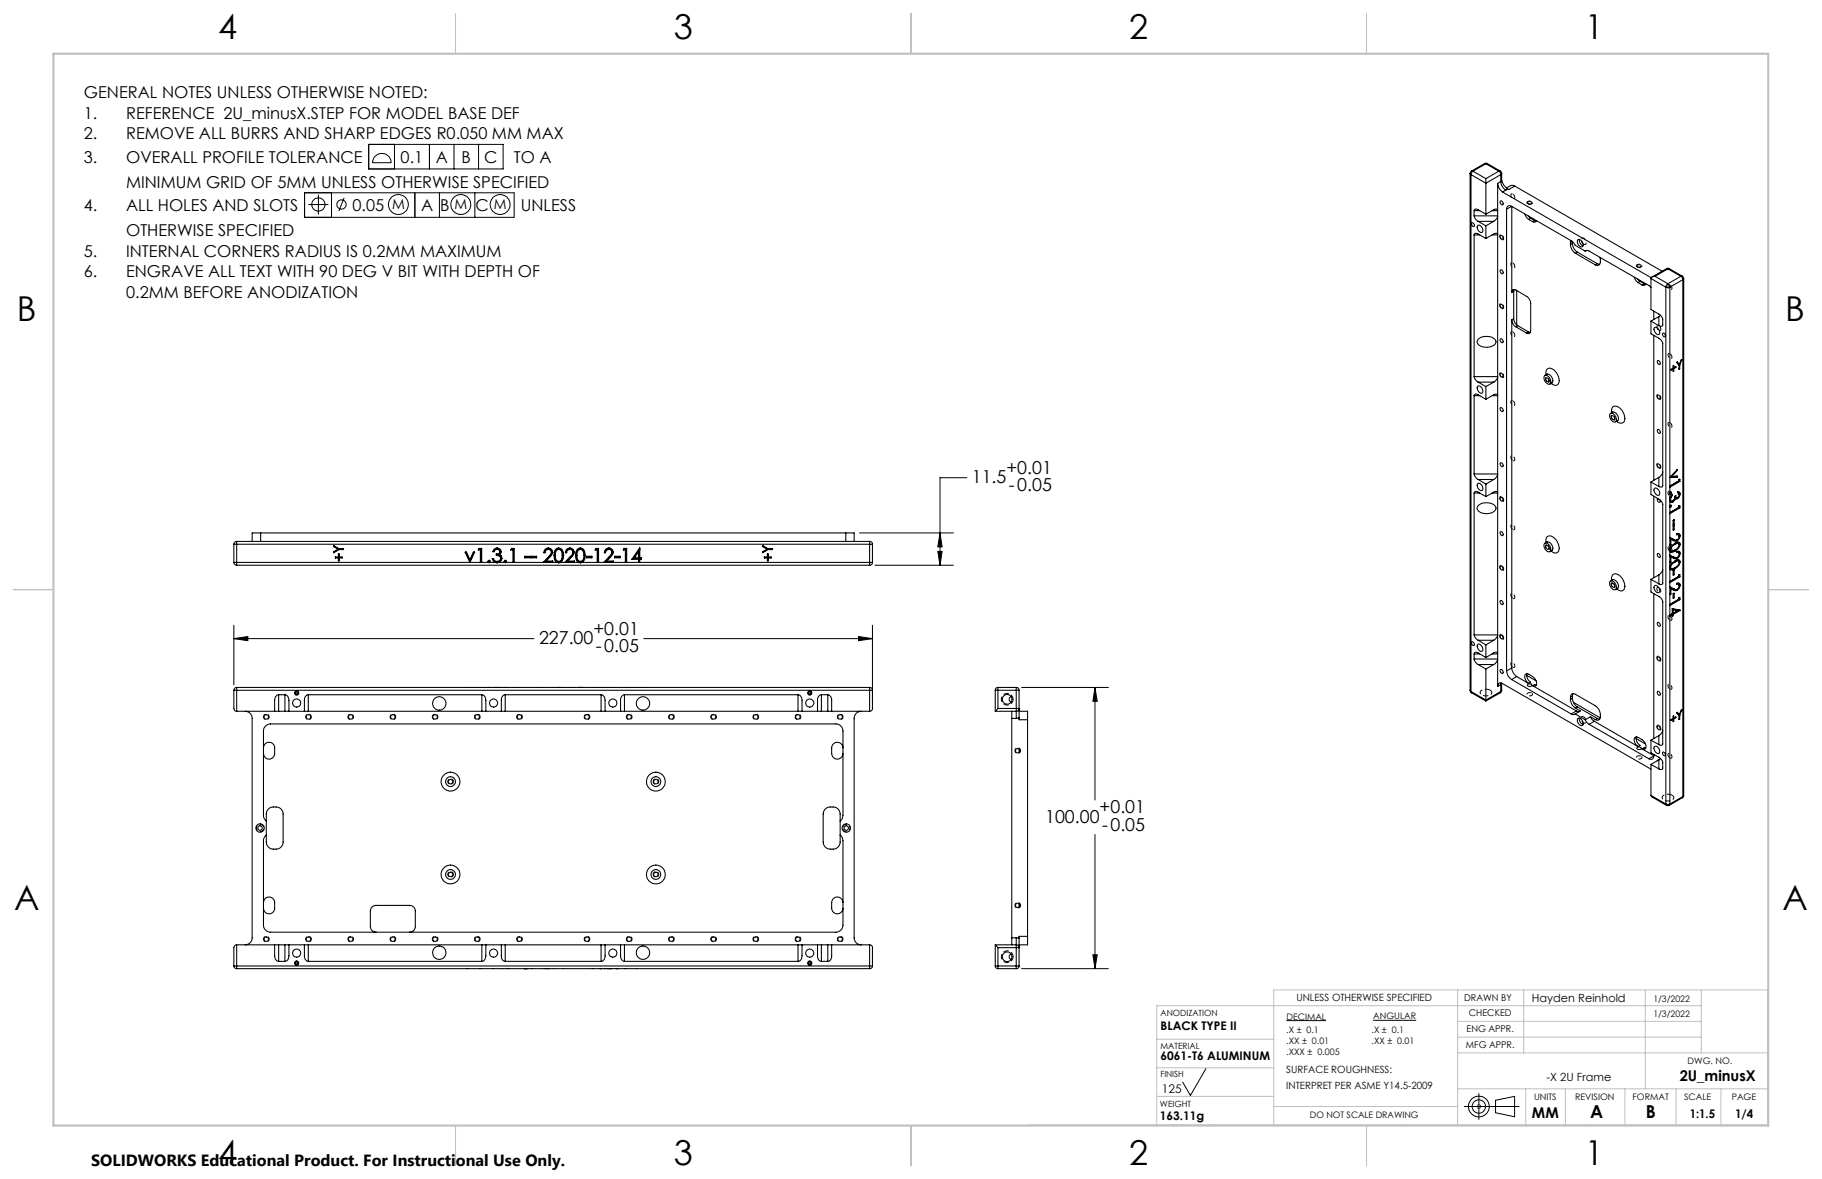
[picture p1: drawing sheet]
<svg xmlns="http://www.w3.org/2000/svg" width="432mm" height="279mm" viewBox="0 0 432 279" stroke-linecap="round" stroke-linejoin="round" font-family="sans-serif">
<defs><g id="words">
<g font-size="8.1">
<text x="51.7" y="9.3">4</text>
<text x="159.7" y="9.3">3</text>
<text x="267.6" y="9.3">2</text>
<text x="375.6" y="9.3">1</text>
<text x="4" y="76">B</text>
<text x="423.1" y="76">B</text>
<text x="3.3" y="215.7">A</text>
<text x="422.4" y="215.7">A</text>
<text x="51.7" y="276">4</text>
<text x="159.7" y="276">3</text>
<text x="267.6" y="276">2</text>
<text x="375.6" y="276">1</text>
</g>
<g font-size="4.2">
<text x="238.5" y="112.3">+0.01</text>
<text x="230.3" y="114.6">11.5</text>
<text x="239.1" y="116.4">-0.05</text>
<text x="127.7" y="152.7">227.00</text>
<text x="140.6" y="150.4">+0.01</text>
<text x="141.2" y="154.5">-0.05</text>
<text x="247.7" y="195">100.00</text>
<text x="260.6" y="192.7">+0.01</text>
<text x="261.2" y="196.8">-0.05</text>
<text x="376.9" y="265">A</text>
<text x="390.1" y="265">B</text>
</g>
<g font-size="3.9">
<text x="19.9" y="23.2">GENERAL NOTES UNLESS OTHERWISE NOTED:</text>
<text x="19.9" y="28.1">1.</text>
<text x="29.9" y="28.1">REFERENCE 2U_minusX.STEP FOR MODEL BASE DEF</text>
<text x="19.9" y="33">2.</text>
<text x="29.9" y="33">REMOVE ALL BURRS AND SHARP EDGES R0.050 MM MAX</text>
<text x="19.9" y="38.6">3.</text>
<text x="29.9" y="38.6">OVERALL PROFILE TOLERANCE</text>
<text x="95" y="38.6">0.1</text>
<text x="103.3" y="38.6">A</text>
<text x="109.4" y="38.6">B</text>
<text x="114.8" y="38.6">C</text>
<text x="121.8" y="38.6">TO A</text>
<text x="29.9" y="44.5">MINIMUM GRID OF 5MM UNLESS OTHERWISE SPECIFIED</text>
<text x="19.9" y="50.1">4.</text>
<text x="29.9" y="50.1">ALL HOLES AND SLOTS</text>
<text x="83.5" y="50.1">0.05</text>
<text x="99.8" y="50.1">A</text>
<text x="104.3" y="50.1">B</text>
<text x="112.7" y="50.1">C</text>
<text x="123.4" y="50.1">UNLESS</text>
<text x="29.9" y="55.9">OTHERWISE SPECIFIED</text>
<text x="19.9" y="60.8">5.</text>
<text x="19.9" y="65.7">6.</text>
<text x="29.9" y="60.8">INTERNAL CORNERS RADIUS IS 0.2MM MAXIMUM</text>
<text x="29.9" y="65.7">ENGRAVE ALL TEXT WITH 90 DEG V BIT WITH DEPTH OF</text>
<text x="29.9" y="70.6">0.2MM BEFORE ANODIZATION</text>
</g>
<text font-size="3.8" x="21.6" y="276.3">SOLIDWORKS Educational Product. For Instructional Use Only.</text>
<g font-size="3.5">
<text x="398.1" y="256.3">2U_minusX</text>
<text x="363.1" y="265">MM</text>
</g>
<g font-size="3.3">
<text x="92.9" y="49.6">M</text>
<text x="107.7" y="49.6">M</text>
<text x="117" y="49.6">M</text>
</g>
<g font-size="2.8">
<text x="275.1" y="244.2">BLACK TYPE II</text>
<text x="275.1" y="251.3">6061-T6 ALUMINUM</text>
<text x="275.4" y="259">125</text>
<text x="274.9" y="265.3">163.11g</text>
<text x="400.5" y="265">1:1.5</text>
<text x="411.2" y="265">1/4</text>
</g>
<g font-size="2.7">
<text x="363" y="237.4">Hayden Reinhold</text>
<text x="366.5" y="256.3">-X 2U Frame</text>
</g>
<g font-size="2.4">
<text x="307.2" y="237.2">UNLESS OTHERWISE SPECIFIED</text>
<text x="304.8" y="254.3">SURFACE ROUGHNESS:</text>
<text x="304.8" y="258.2">INTERPRET PER ASME Y14.5-2009</text>
</g>
<g font-size="2.2">
<text x="347" y="237.2">DRAWN BY</text>
<text x="347.6" y="244.7">ENG APPR.</text>
<text x="348.1" y="240.9">CHECKED</text>
<text x="347.4" y="248.4">MFG APPR.</text>
</g>
<g font-size="2.1">
<text x="391.8" y="237.4">1/3/2022</text>
<text x="304.8" y="244.7">.X ± 0.1</text>
<text x="304.9" y="241.6">DECIMAL</text>
<text x="325" y="244.7">.X ± 0.1</text>
<text x="325.4" y="241.6">ANGULAR</text>
<text x="391.8" y="241.1">1/3/2022</text>
<text x="304.8" y="247.4">.XX ± 0.01</text>
<text x="304.8" y="249.9">.XXX ± 0.005</text>
<text x="325" y="247.3">.XX ± 0.01</text>
<text x="400" y="252.1">DWG. NO.</text>
<text x="363.5" y="260.7">UNITS</text>
<text x="373.3" y="260.7">REVISION</text>
<text x="386.9" y="260.7">FORMAT</text>
<text x="399.1" y="260.7">SCALE</text>
<text x="410.4" y="260.7">PAGE</text>
<text x="310.4" y="265">DO NOT SCALE DRAWING</text>
</g>
<g font-size="2">
<text x="275.1" y="240.9">ANODIZATION</text>
<text x="275.1" y="248.5">MATERIAL</text>
<text x="275" y="255.3">FINISH</text>
<text x="274.9" y="262.3">WEIGHT</text>
</g>
</g></defs>
<g fill="none" stroke="#000" stroke-width=".24">
<path d="M87.4 34.2h31.8v5.8h-31.8zM88.8 37.1a2.21 2.21 0 0 1 2.4-.6 2.21 2.21 0 0 1 1.5 2.1h-4.4zM93.5 34.2v5.8M101.8 34.2v5.8M107.6 34.2v5.8M113.4 34.2v5.8M72.2 45.7h49.6v5.8h-49.6zM73.1 48.5h4.7M75.5 46.1v4.7M78.6 45.7v5.8M81.6 46.9l-1.3 3.1M98.3 45.7v5.8"/>
<path d="M104.1 45.7v5.8M112.5 45.7v5.8M229.1 113.2h-6.3v20.7M203.7 126.3h22.3M207.4 133.9h18.6M222.2 130.7h1.1l-.5 3.2zM222.8 126.3l.5 3.3h-1.1zM55.4 151.3l3.3-.5v1zM55.4 148.2v14.1M55.4 151.3h71.1M152.6 151.3h54.2M203.5 150.8l3.3 .5-3.3 .5z"/>
<path d="M206.8 148.2v17.4M70.3 163.9l-.3 .3M70.6 164.2l-.3 .4M191.9 163.9l-.3 .3M192.2 164.2l-.3 .4M242.1 162.9h20.6M259.5 162.9l.5 3.3h-1zM259.5 162.9v26.7M259.5 197.8v31.8M70.3 227.9l-.3 .3M70.6 228.2l-.3 .4M191.9 227.9l-.3 .3"/>
<path d="M192.2 228.2l-.3 .4M242.1 229.6h20.6M259 226.3h1l-.5 3.3zM285.8 253.3l-3.7 6.3-1.8-3.2M304.9 241.9h9.4M325.4 241.8h10.2M350.5 259.2v6.1M347 262.2h13M350.1 261.9l.7 .7M350.8 261.9l-.7 .7M354.4 260.7l4.6-.9v4.9l-4.6-1z"/>
<circle cx="75.5" cy="48.5" r="1.59"/>
<circle cx="80.9" cy="48.5" r="1.09"/>
<circle cx="94.4" cy="48.5" r="2.36"/>
<circle cx="109.2" cy="48.5" r="2.36"/>
<circle cx="118.5" cy="48.5" r="2.36"/>
<circle cx="350.5" cy="262.2" r="2.45"/>
<circle cx="350.5" cy="262.2" r="1.59"/>
</g>
<g fill="none" stroke="#c0c0c0" stroke-width=".24">
<path d="M345.4 234.6v32M361.1 234.6v14.9M389.9 234.6v23.4M403.2 238.3h-129.1v28.3M403.2 234.6v14.9M274.1 246.3h27.8M274.1 253h27.8M274.1 259.8h27.8M345.4 249.5h73.5M345.4 258h73.5M345.4 242h57.8M345.4 245.8h57.8"/>
<path d="M361.6 258v8.6M371 258v8.6M385.1 258v8.6M397.2 258v8.6M407.8 258v8.6M243.9 266.6h175M301.9 262.2h43.5M350 262.2h1M350.1 261.9l.7 .7M350.5 261.7v1M350.8 261.9l-.7 .7M418.9 265.1v-30.5h-117v32"/>
</g>
<path d="M353.1 163.6a1.6 1.6 0 0 0-2.3 .6 1.6 1.6 0 0 0 2.8-.1l-.5-.5M396.3 188.5a1.6 1.6 0 0 0-2.4 .6 1.6 1.6 0 0 0 2.8-.1l-.4-.5" fill="none" stroke="#000" stroke-width=".24" stroke-dasharray="1.3 .6" stroke-linecap="butt"/>
<g fill="none" stroke="#000" stroke-width=".24" stroke-dasharray="1.3 .6" stroke-dashoffset="-.1" stroke-linecap="butt">
<path d="M355.9 56.8a.63 .63 0 0 1-.5-.6 .63 .63 0 0 1 .3-.6 .67 .67 0 0 1 .6 .5 .67 .67 0 0 1-.2 .7h-.2M358.5 46h-.1a.55 .55 0 0 0-.4 .5 .55 .55 0 0 0 .4 .5l.2 .1a.55 .55 0 0 0 .5-.5 .55 .55 0 0 0-.5-.6h-.1M362.1 48.3h-.1a.55 .55 0 0 1 .2-.7 .55 .55 0 0 1 .7 .1l.2 .1a.55 .55 0 0 1-.3 .7 .55 .55 0 0 1-.6-.2h-.1M355.9 73.1a.63 .63 0 0 1-.5-.5 .63 .63 0 0 1 .3-.6 .67 .67 0 0 1 .6 .4 .67 .67 0 0 1-.2 .8l-.2-.1M358.5 62.3h-.1a.55 .55 0 0 0-.4 .5 .55 .55 0 0 0 .4 .6h.2a.55 .55 0 0 0 .5-.5 .55 .55 0 0 0-.5-.5l-.1-.1M358.5 78.7l-.1-.1a.55 .55 0 0 0-.4 .5 .55 .55 0 0 0 .4 .6l.2 .1a.55 .55 0 0 0 .5-.6 .55 .55 0 0 0-.5-.5h-.1M388 63.3l-.1-.1a.55 .55 0 0 1 .3-.6 .55 .55 0 0 1 .6 .1l.2 .1a.55 .55 0 0 1-.2 .6 .55 .55 0 0 1-.7-.1h-.1M393.1 78.3a.63 .63 0 0 1-.4-.6 .63 .63 0 0 1 .3-.6 .67 .67 0 0 1 .6 .5 .67 .67 0 0 1-.3 .7h-.2M395.8 67.5h-.1a.55 .55 0 0 0-.4 .5 .55 .55 0 0 0 .4 .5l.2 .1a.55 .55 0 0 0 .4-.5 .55 .55 0 0 0-.4-.6h-.1M355.9 89.4a.63 .63 0 0 1-.5-.5 .63 .63 0 0 1 .3-.6 .67 .67 0 0 1 .6 .5 .67 .67 0 0 1-.2 .7l-.2-.1M358.5 95l-.1-.1a.55 .55 0 0 0-.4 .6 .55 .55 0 0 0 .4 .5l.2 .1a.55 .55 0 0 0 .5-.5 .55 .55 0 0 0-.5-.6h-.1M366.7 90.5a.63 .63 0 0 1-.4-.5 .63 .63 0 0 1 .3-.6 .67 .67 0 0 1 .6 .5 .67 .67 0 0 1-.3 .7l-.2-.1"/>
<path d="M382.3 99.5a.63 .63 0 0 1-.5-.5 .63 .63 0 0 1 .3-.7 .67 .67 0 0 1 .6 .5 .67 .67 0 0 1-.2 .8l-.2-.1M393.1 94.6a.63 .63 0 0 1-.4-.5 .63 .63 0 0 1 .3-.7 .67 .67 0 0 1 .6 .5 .67 .67 0 0 1-.3 .8l-.2-.1M395.8 83.8h-.1a.55 .55 0 0 0-.4 .5 .55 .55 0 0 0 .4 .6h.2a.55 .55 0 0 0 .4-.5 .55 .55 0 0 0-.4-.5l-.1-.1M355.9 117.7a.63 .63 0 0 1 .5 .6 .63 .63 0 0 1-.3 .6 .67 .67 0 0 1-.6-.5 .67 .67 0 0 1 .2-.7h.2M358.5 109.1l.1 .1a.55 .55 0 0 0 .5-.6 .55 .55 0 0 0-.5-.5l-.2-.1a.55 .55 0 0 0-.4 .5 .55 .55 0 0 0 .4 .6h.1M393.1 110.9a.63 .63 0 0 1-.4-.5 .63 .63 0 0 1 .3-.6 .67 .67 0 0 1 .6 .5 .67 .67 0 0 1-.3 .7l-.2-.1M395.8 100.2l-.1-.1a.55 .55 0 0 0-.4 .5 .55 .55 0 0 0 .4 .6l.2 .1a.55 .55 0 0 0 .4-.6 .55 .55 0 0 0-.4-.5h-.1M395.8 116.5l-.1-.1a.55 .55 0 0 0-.4 .6 .55 .55 0 0 0 .4 .5l.2 .1a.55 .55 0 0 0 .4-.5 .55 .55 0 0 0-.4-.6h-.1M355.9 134.1a.63 .63 0 0 1 .5 .5 .63 .63 0 0 1-.3 .6 .67 .67 0 0 1-.6-.5 .67 .67 0 0 1 .2-.7l.2 .1M358.5 125.5h.1a.55 .55 0 0 0 .5-.5 .55 .55 0 0 0-.5-.6l-.2-.1a.55 .55 0 0 0-.4 .6 .55 .55 0 0 0 .4 .5l.1 .1M366.7 129.2a.63 .63 0 0 1 .5 .5 .63 .63 0 0 1-.3 .6 .67 .67 0 0 1-.6-.5 .67 .67 0 0 1 .3-.7l.1 .1M382.3 138.1a.63 .63 0 0 1 .5 .6 .63 .63 0 0 1-.3 .6 .67 .67 0 0 1-.6-.5 .67 .67 0 0 1 .2-.7h.2"/>
<path d="M393.1 139.2a.63 .63 0 0 1 .5 .6 .63 .63 0 0 1-.3 .6 .67 .67 0 0 1-.6-.5 .67 .67 0 0 1 .3-.7h.1M395.8 130.6l.1 .1a.55 .55 0 0 0 .4-.6 .55 .55 0 0 0-.4-.5l-.2-.1a.55 .55 0 0 0-.4 .5 .55 .55 0 0 0 .4 .6h.1M355.9 150.4a.63 .63 0 0 1 .5 .5 .63 .63 0 0 1-.3 .6 .67 .67 0 0 1-.6-.4 .67 .67 0 0 1 .2-.8l.2 .1M358.5 141.8h.1a.55 .55 0 0 0 .5-.5 .55 .55 0 0 0-.5-.5l-.2-.1a.55 .55 0 0 0-.4 .5 .55 .55 0 0 0 .4 .5l.1 .1M358.5 158.1l.1 .1a.55 .55 0 0 0 .5-.6 .55 .55 0 0 0-.5-.5l-.2-.1a.55 .55 0 0 0-.4 .5 .55 .55 0 0 0 .4 .6h.1M393.1 155.6a.63 .63 0 0 1 .5 .5 .63 .63 0 0 1-.3 .6 .67 .67 0 0 1-.6-.5 .67 .67 0 0 1 .3-.7l.1 .1M395.8 147h.1a.55 .55 0 0 0 .4-.5 .55 .55 0 0 0-.4-.6l-.2-.1a.55 .55 0 0 0-.4 .6 .55 .55 0 0 0 .4 .5l.1 .1M363 164.3a.63 .63 0 0 0-.7-.2 .63 .63 0 0 0-.4 .6 .67 .67 0 0 0 .8 .2 .67 .67 0 0 0 .4-.5l-.1-.1M388.9 179.2a.63 .63 0 0 0-.6-.1 .63 .63 0 0 0-.4 .6 .67 .67 0 0 0 .7 .2 .67 .67 0 0 0 .5-.6l-.2-.1M393.1 171.9a.63 .63 0 0 1 .5 .5 .63 .63 0 0 1-.3 .6 .67 .67 0 0 1-.6-.4 .67 .67 0 0 1 .3-.8l.1 .1M395.8 179.6l.1 .1a.55 .55 0 0 0 .4-.6 .55 .55 0 0 0-.4-.5l-.2-.1a.55 .55 0 0 0-.4 .5 .55 .55 0 0 0 .4 .6h.1M395.8 163.3h.1a.55 .55 0 0 0 .4-.5 .55 .55 0 0 0-.4-.5l-.2-.1a.55 .55 0 0 0-.4 .5 .55 .55 0 0 0 .4 .5l.1 .1"/>
</g>
<g fill="none" stroke="#000" stroke-width=".24" stroke-dasharray="1.3 .6" stroke-dashoffset=".4" stroke-linecap="butt">
<path d="M375.3 57.9a.83 .83 0 0 1-.6-.7 .83 .83 0 0 1 .4-.8 1 1 0 0 1 .6 1.5h-.4M62.5 169.9a.67 .67 0 0 0 .9 .6 .67 .67 0 0 0 .1-1.2 .67 .67 0 0 0-1 .5v.1M73.8 169.9a.67 .67 0 0 1-1 .6 .67 .67 0 0 1-.1-1.2 .67 .67 0 0 1 1.1 .5v.1M82.5 169.9a.67 .67 0 0 0 .9 .6 .67 .67 0 0 0 .1-1.2 .67 .67 0 0 0-1 .5v.1M93.8 169.9a.67 .67 0 0 1-1 .6 .67 .67 0 0 1-.1-1.2 .67 .67 0 0 1 1.1 .5v.1M102.5 169.9a.67 .67 0 0 0 .9 .6 .67 .67 0 0 0 .1-1.2 .67 .67 0 0 0-1 .5v.1M113.8 169.9a.67 .67 0 0 1-1 .6 .67 .67 0 0 1-.1-1.2 .67 .67 0 0 1 1.1 .5v.1M122.5 169.9a.67 .67 0 0 0 .9 .6 .67 .67 0 0 0 .1-1.2 .67 .67 0 0 0-1 .5v.1M139.8 169.9a.67 .67 0 0 0-1-.6 .67 .67 0 0 0-.1 1.1 .67 .67 0 0 0 1.1-.4v-.1M148.5 169.9a.67 .67 0 0 1 .9-.6 .67 .67 0 0 1 .1 1.1 .67 .67 0 0 1-1-.4v-.1M159.8 169.9a.67 .67 0 0 0-1-.6 .67 .67 0 0 0-.1 1.1 .67 .67 0 0 0 1.1-.4v-.1M168.5 169.9a.67 .67 0 0 1 .9-.6 .67 .67 0 0 1 .1 1.1 .67 .67 0 0 1-1-.4v-.1"/>
<path d="M179.8 169.9a.67 .67 0 0 0-1-.6 .67 .67 0 0 0-.1 1.1 .67 .67 0 0 0 1.1-.4v-.1M188.5 169.9a.67 .67 0 0 1 .9-.6 .67 .67 0 0 1 .1 1.1 .67 .67 0 0 1-1-.4v-.1M199.8 169.9a.67 .67 0 0 0-1-.6 .67 .67 0 0 0-.1 1.1 .67 .67 0 0 0 1.1-.4v-.1M241.9 177.9a.67 .67 0 0 1-1 .6 .67 .67 0 0 1-.1-1.2 .67 .67 0 0 1 1.1 .5v.1M375.3 169.9a.83 .83 0 0 1 .6 .7 .83 .83 0 0 1-.4 .8 1 1 0 0 1-.5-1.6l.3 .1M107.5 185.2a.67 .67 0 0 1-1 .6 .67 .67 0 0 1-.1-1.1 .67 .67 0 0 1 1 .4l.1 .1M154.8 185.2a.67 .67 0 0 1 1-.6 .67 .67 0 0 1 .1 1.2 .67 .67 0 0 1-1.1-.5v-.1M107.5 207.2a.67 .67 0 0 1-1 .6 .67 .67 0 0 1-.1-1.1 .67 .67 0 0 1 1 .4l.1 .1M154.8 207.2a.67 .67 0 0 1 1-.6 .67 .67 0 0 1 .1 1.2 .67 .67 0 0 1-1.1-.5v-.1M241.9 214.5a.67 .67 0 0 1-1 .6 .67 .67 0 0 1-.1-1.1 .67 .67 0 0 1 1.1 .4v.1M62.5 222.5a.67 .67 0 0 0 .9 .6 .67 .67 0 0 0 .1-1.1 .67 .67 0 0 0-1 .4v.1M73.8 222.5a.67 .67 0 0 1-1 .6 .67 .67 0 0 1-.1-1.1 .67 .67 0 0 1 1.1 .4v.1"/>
<path d="M82.5 222.5a.67 .67 0 0 0 .9 .6 .67 .67 0 0 0 .1-1.1 .67 .67 0 0 0-1 .4v.1M93.8 222.5a.67 .67 0 0 1-1 .6 .67 .67 0 0 1-.1-1.1 .67 .67 0 0 1 1.1 .4v.1M102.5 222.5a.67 .67 0 0 0 .9 .6 .67 .67 0 0 0 .1-1.1 .67 .67 0 0 0-1 .4v.1M113.8 222.5a.67 .67 0 0 1-1 .6 .67 .67 0 0 1-.1-1.1 .67 .67 0 0 1 1.1 .4v.1M122.5 222.5a.67 .67 0 0 0 .9 .6 .67 .67 0 0 0 .1-1.1 .67 .67 0 0 0-1 .4v.1M139.8 222.5a.67 .67 0 0 0-1-.5 .67 .67 0 0 0-.1 1.1 .67 .67 0 0 0 1.1-.4v-.2M148.5 222.5a.67 .67 0 0 1 .9-.5 .67 .67 0 0 1 .1 1.1 .67 .67 0 0 1-1-.4v-.2M159.8 222.5a.67 .67 0 0 0-1-.5 .67 .67 0 0 0-.1 1.1 .67 .67 0 0 0 1.1-.4v-.2M168.5 222.5a.67 .67 0 0 1 .9-.5 .67 .67 0 0 1 .1 1.1 .67 .67 0 0 1-1-.4v-.2M179.8 222.5a.67 .67 0 0 0-1-.5 .67 .67 0 0 0-.1 1.1 .67 .67 0 0 0 1.1-.4v-.2M188.5 222.5a.67 .67 0 0 1 .9-.5 .67 .67 0 0 1 .1 1.1 .67 .67 0 0 1-1-.4v-.2M199.8 222.5a.67 .67 0 0 0-1-.5 .67 .67 0 0 0-.1 1.1 .67 .67 0 0 0 1.1-.4v-.2"/>
</g>
<path d="M62.5 196.2a.87 .87 0 0 1-1.2 .8 .87 .87 0 0 1-.2-1.5 .87 .87 0 0 1 1.4 .6v.1M199.7 196.2a.87 .87 0 0 1 1.3-.8 .87 .87 0 0 1 .1 1.5 .87 .87 0 0 1-1.4-.6v-.1" fill="none" stroke="#000" stroke-width=".24" stroke-dasharray="1.3 .6" stroke-dashoffset="-.2" stroke-linecap="butt"/>
<path d="M240.1 165.7a1.39 1.39 0 0 1-2 1.2 1.39 1.39 0 0 1-.2-2.3 1.39 1.39 0 0 1 2.2 .9v.2M240.1 226.7a1.39 1.39 0 0 1-2 1.2 1.39 1.39 0 0 1-.2-2.3 1.39 1.39 0 0 1 2.2 .9v.2" fill="none" stroke="#000" stroke-width=".24" stroke-dasharray="1.3 .6" stroke-dashoffset=".1" stroke-linecap="butt"/>
<path d="M418.9 234.6v32" fill="none" stroke="#c0c0c0" stroke-width=".24" stroke-dasharray="15.2 1.3 1.3 1.3" stroke-dashoffset="1.2"/>
<path d="M108 3.2v9.5M215.9 3.2v9.5M323.8 3.2v9.5M3.1 139.7h9.6M419.1 139.7h9.5M108 266.7v9.6M215.9 266.7v9.6M323.8 266.7v9.6" fill="none" stroke="#c0c0c0" stroke-width=".25"/>
<path d="M12.7 12.7h406.4v254h-406.4z" fill="none" stroke="#c0c0c0" stroke-width=".5"/>
<g fill="#000">
<path d="M55.4 151.3l3.3-.5v1zM203.5 150.8l3.3 .5-3.3 .5zM222.8 126.3l.5 3.3h-1.1zM222.2 130.7h1.1l-.5 3.2zM259.5 162.9l.5 3.3h-1zM259 226.3h1l-.5 3.3z"/>
<path d="M191.6 228.2l.3 .4v-.4zM191.9 227.9v.3h.3zM70 228.2l.3 .4v-.4zM70.3 227.9v.3h.3zM191.6 164.2l.3 .4v-.4zM191.9 163.9v.3h.3zM70 164.2l.3 .4v-.4zM70.3 163.9v.3h.3z"/>
</g>
<g fill="none" stroke="#000" stroke-width=".25">
<path d="M351.8 38.8h.7M351.8 38.8h.3M351.8 38.8l-3 1.7M352.1 38.8l3.1 1.8M352.1 38.8l-3 1.8M352.5 38.8h-.4M352.5 38.8l3 1.7M348.4 41.1l.2 .3M348.4 41.1v122.5M348.6 41.4l3.5 2M348.6 41.4v122.5M348.8 40.5l-.4 .6"/>
<path d="M348.8 40.5l.3 .1M348.8 52.8a.51 .51 0 0 1 .5 .3 .51 .51 0 0 1-.1 .6l-.4-.3zM349.1 40.6l-.5 .8M349.1 40.6l3 1.7M349.4 49.9a.53 .53 0 0 1 .4-.4 .53 .53 0 0 1 .5 .2l1.8 1.1M349.4 51.2l.3 .7 .6 .6M349.4 55.7a.52 .52 0 0 1 .4-.5 .52 .52 0 0 1 .5 .3l1.8 1M349.4 51.2h5.5l-.1 .5-.8 .8M349.4 49.9v1.3M349.4 55.7v33.6M349.4 49.9h1.3M349.4 55.7h1.3"/>
<path d="M350.2 53.4a1.12 1.12 0 0 1 1.1 1.6 1.09 1.09 0 0 1-1.1-1.6zM350.3 52.5l1.8 1M350.3 52.5h3.7M352.1 42.3v1.1M352.1 43.4v7.4M352.1 53.5v3M353.6 49.9h1.3a.5 .5 0 0 0-.4-.4 .5 .5 0 0 0-.5 .2l-1.9 1.1M353.6 55.7h1.3a.5 .5 0 0 0-.4-.5 .5 .5 0 0 0-.5 .3l-1.9 1M354 52.5l-1.9 1M354.9 43.5a2.71 2.71 0 0 0 1.2 2M354.9 43.5v119.2M355.2 40.6l.5 .8"/>
<path d="M355.2 40.6l-3.1 1.7M355.5 40.5l.4 .6M355.5 40.5l-.3 .1M355.6 47.6a.55 .55 0 0 1 .6 .4 .55 .55 0 0 1-.2 .6l-.4-.4zM355.6 55.8a.56 .56 0 0 1 .5 .3 .56 .56 0 0 1-.1 .6l-.4-.3zM355.7 43a2.61 2.61 0 0 0 1.2 2M355.7 41.4l-3.6 2M355.7 41.4v1.6M355.7 43l-.8 .5M355.9 42.8l.5 1.2 .9 .7M355.9 41.1l-.2 .3M355.9 42.8l-.2 .2"/>
<path d="M355.9 41.1v1.7M356.1 45.5l35.2 20.3M356.9 45l-.8 .5M357 49.6v109.4M357.3 44.7l-.4 .3M358.2 48.9l14.2 8.1 .9 1.1 2.4 1.4M358.2 48.9a.73 .73 0 0 0-.8-.1 .73 .73 0 0 0-.4 .8M358.2 48.9l-1.2 .7M358.3 48.9v20.4M359 44.1l-.8-.2-1.2 .7M359 44.1l-1.4 .8-.3-.2M359 44.1l34.9 20.2"/>
<path d="M361.4 50.7l.3 .8 .6 .5M362 47.9a.54 .54 0 0 1 .6-.2 .54 .54 0 0 1 .4 .5 .54 .54 0 0 1-.6 .2 .54 .54 0 0 1-.4-.5zM362.2 51.2l.6 .5M362.3 52l.9 .5M362.8 51.7l-.5 .3M362.8 51.7l.9 .6M363.7 52.3l.4 .1M363.7 52.3l-.5 .2M364.1 52.3a.59 .59 0 0 1-.9 .2M372.2 58a2.57 2.57 0 0 0 1.1 2M372.2 57.4v.6M372.2 57.4l.4-.1v.4"/>
<path d="M372.3 57l-.1 .4M372.6 57.7a2.61 2.61 0 0 0 1.2 2.1M372.6 57.7l-.4 .3M373.8 59.8l-.5 .2M373.8 59.8l4.7 2.7M373.9 56.8a1.05 1.05 0 0 1 1.1 .5 1.05 1.05 0 0 1-.1 1.2 1.21 1.21 0 0 1-1-1.7zM374.3 56.7l.1 .9 .4 .5 .4 .1M375.7 59.5a.73 .73 0 0 1 .9 0l14.2 8.2 .5 .4M375.9 59.4l-.2 .1M355.6 64a.53 .53 0 0 1 .5 .3 .53 .53 0 0 1-.1 .6l-.4-.3zM355.6 72.1a.56 .56 0 0 1 .5 .3 .56 .56 0 0 1-.1 .7l-.4-.4zM358.3 69.3a.6 .6 0 0 1 .3-.6 .6 .6 0 0 1 .6 0l2.6 1.5a2.11 2.11 0 0 1 1 1.7v6.5a.58 .58 0 0 1-.3 .6 .58 .58 0 0 1-.7 0"/>
<path d="M358.3 75.8a2.11 2.11 0 0 0 .9 1.6M358.3 75.8v82.5M358.7 75.5a2.1 2.1 0 0 0 1 1.7M358.7 69l-.4 .3M358.7 69v6.5M358.7 75.5l-.4 .3M358.8 68.6l-.1 .4M359.2 77.4l2.6 1.6M359.4 68.9v8.1M359.7 77.2l-.5 .2M359.7 77.2l2.6 1.5M362.3 78.7l.4 .1"/>
<path d="M362.3 78.7l-.5 .3M373.3 60l4.8 2.8M378.5 62.5l.6 .1M378.5 62.5l-.4 .3M379.2 61a1.26 1.26 0 0 1-.7 1.9l-.4-.1M387.3 65.7l.4 .7 .5 .6M388.1 62.8l.6-.1 .2 .2a.5 .5 0 0 1-.5 .4 .5 .5 0 0 1-.5-.4zM388.1 66.1l.6 .6M388.2 67l.9 .5M388.7 66.7l-.5 .3M388.7 66.7l.9 .5M389.6 67.2l.4 .1"/>
<path d="M389.6 67.2l-.5 .3M390.1 67.3a.58 .58 0 0 1-1 .2M391.3 76.1v3l2 1.2 .4 .4 .4 .6v33.7a.52 .52 0 0 1-.4 .5 .52 .52 0 0 1-.6-.2M391.3 66v7.3l2.4 1.7 .4 .6v1.3a.52 .52 0 0 1-.4 .5 .52 .52 0 0 1-.6-.2M391.3 66l3.5 2.1M391.3 76.1l1.8 1.1M391.9 73.7v2M391.9 79.5v34.3M392.1 77.6a1.12 1.12 0 0 1 1.1 1.6 1.12 1.12 0 0 1-1.1-1.6zM392.2 65.5l-.6 .1-.3 .4M392.2 65.5l3.1 1.7M393.1 75v2.2"/>
<path d="M393.1 75l-1.8 1.1M393.5 74.7l-.4 .3M394.1 79a.51 .51 0 0 1 .5 .3 .51 .51 0 0 1-.1 .5l-.4-.3zM394.8 68.1h.9M394.8 68.1v122.4M394.9 63.7h.7M394.9 63.7h.4M394.9 63.7l-3.4 1.9M395.3 67.2l-.5 .9M395.3 67.2l.4 .9M395.3 63.7l-3.1 1.8M395.3 63.7l3.1 1.8"/>
<path d="M395.6 63.7h-.3M395.6 63.7l3.1 1.7M395.7 68.1v48.7M398.4 65.5l.4 .8M398.4 65.5l-3.1 1.7M398.7 65.4l.3 .6M398.7 65.4l-.3 .1M398.8 66.3l-3.1 1.8M398.8 66.3v122.5M399 66l-.2 .3M399 66v122.5M349.4 89.3l.2 .6 .7 .7"/>
<path d="M349.4 93.8a.52 .52 0 0 1 .4-.5 .52 .52 0 0 1 .5 .3l1.8 1M349.4 89.3h5.5l-.1 .5-.8 .8M349.4 93.8v18.5M349.4 93.8h1.3M350.2 91.5a1.12 1.12 0 0 1 1.1 1.6 1.09 1.09 0 0 1-1.1-1.6zM350.3 90.6l1.8 1M350.3 90.6h3.7M350.3 80.4a2.95 2.95 0 0 1 4.2 .4 1.75 1.75 0 0 1-2.2 1.5 1.74 1.74 0 0 1-2.2-1.5zM352.1 91.6v3M353.6 93.8h1.3a.5 .5 0 0 0-.4-.5 .5 .5 0 0 0-.5 .3l-1.9 1M354 90.6l-1.9 1M355.6 80.3a.53 .53 0 0 1 .5 .3 .53 .53 0 0 1-.1 .6l-.4-.3z"/>
<path d="M355.6 96.6a.56 .56 0 0 1 .5 .3 .56 .56 0 0 1-.1 .6l-.4-.3zM355.6 88.4a.56 .56 0 0 1 .5 .4 .56 .56 0 0 1-.1 .6l-.4-.4zM366 89a1.29 1.29 0 0 1 1.5 1.7l-.1 .2a1.32 1.32 0 0 1-1.5-1.6zM366.4 89.6a.49 .49 0 0 1 .6 .2 .49 .49 0 0 1-.1 .7l-.5-.5zM366.4 88.8a1.1 1.1 0 0 1 .4-1.4 1.1 1.1 0 0 1 1.4 .2 2.79 2.79 0 0 1 .9 3.6 1.18 1.18 0 0 1-1.5-.4M366.6 88.7a1.33 1.33 0 0 1 1.2 2M366.6 88.7l-.5 .3M366.7 88.6l-.1 .1M367.8 90.7l-.5 .3M367.9 90.7h-.1M381.6 98a1.29 1.29 0 0 1 1.4 1.7 .72 .72 0 0 1-.7 .3 .72 .72 0 0 1-.5-.6l-.3-.6zM382 97.8a1.09 1.09 0 0 1 .3-1.4 1.09 1.09 0 0 1 1.5 .2 2.74 2.74 0 0 1 .9 3.5 1.22 1.22 0 0 1-1.6-.3"/>
<path d="M382 98.5a.54 .54 0 0 1 .6 .3 .54 .54 0 0 1-.2 .6l-.4-.3zM382.2 97.7a1.35 1.35 0 0 1 1.1 2M382.2 97.7l-.5 .3M382.2 97.6v.1M383.3 99.7l-.4 .3M383.4 99.7h-.1M392.8 93.7a.48 .48 0 0 1 .6 .2 .48 .48 0 0 1-.2 .6l-.3-.3zM392.9 85.4a.54 .54 0 0 1 .5 .4 .54 .54 0 0 1-.2 .6l-.3-.3zM396.5 87.3h.1M396.5 87.3h.2M396.5 87.8l.2 .1M396.7 87.2v-.6l-.2 .1v1.3l.2-.1"/>
<path d="M396.7 87.3v.6M396.7 87.2l-.2 .1M397 87l-1 .6v.1l.5-.2M397 87l.2 .1M397.2 87.1l-.5 .2M397.2 86.9v.2M397.2 86.9l-.5 .3M397.2 86.9l-.2 .1M397.4 85.9l.5 .7M397.4 85.9l.5 .6M397.4 85.9h.1M397.5 85.8l-.1 .1"/>
<path d="M397.5 85.8l.5 .6M397.9 86.5h.1M397.9 86.5v1l.2-.1M397.9 86.5h.2M397.9 87.3l.2 .1M398 86.4l.6-1.2-.5 1.3M398 86.4l-.1 .1M398.1 86.5v.9M349.4 112.3l.2 .7 .7 .6M349.4 116.8a.55 .55 0 0 1 .4-.4 .55 .55 0 0 1 .5 .2l1.8 1.1M349.4 112.3h5.5l-.2 .7-.7 .6M349.4 116.8v33.7"/>
<path d="M349.4 116.8h1.3M350.2 114.6a1.12 1.12 0 0 1 1.1 1.6 1.09 1.09 0 0 1-1.1-1.6zM350.3 113.6l1.8 1.1M350.3 113.6h3.7M350.3 119.8a2.99 2.99 0 0 1 4.2 .4 1.55 1.55 0 0 1-1.8 1.5 2.12 2.12 0 0 1-2.6-1.3zM352.1 114.7v3M353.6 116.8h1.3a.52 .52 0 0 0-.4-.4 .52 .52 0 0 0-.5 .2l-1.9 1.1M354 113.6l-1.9 1.1M355.6 109.7a.56 .56 0 0 1 .5 .3 .56 .56 0 0 1-.1 .6l-.4-.3zM355.6 117.8a.56 .56 0 0 1 .5 .4 .56 .56 0 0 1-.1 .6l-.4-.3zM391.3 114.2v3l2.2 1.3 .6 1v18.6a.52 .52 0 0 1-.4 .4 .52 .52 0 0 1-.6-.1M391.3 114.2l1.8 1.1"/>
<path d="M391.9 117.6v19.3M392.1 115.7a1.12 1.12 0 0 1 1.1 1.6 1.12 1.12 0 0 1-1.1-1.6zM392.9 101.8a.54 .54 0 0 1 .5 .3 .54 .54 0 0 1-.2 .6l-.3-.3zM392.9 118.1a.62 .62 0 0 0 .5 .9v-.5M392.9 109.9a.54 .54 0 0 1 .5 .4 .54 .54 0 0 1-.2 .6l-.3-.3zM393.1 113.1v2.2M393.1 113.1l-1.8 1.1M394.1 111.8l-.2 .6-.8 .7M395.7 116.8v.2M395.7 118v.8M395.7 119.9v.3M395.7 118.8l.3 .2h.5"/>
<path d="M395.7 117l.2 .1M395.7 117v1M395.7 118.8v1.1M395.7 116.8h.1M395.7 119.9h.1M395.8 116.8l.1 .3M395.8 119.9l.1 .3M395.8 116.7h.3M395.8 116.7h.1M395.8 116.7v.1M395.8 119.8h.3M395.8 119.8h.1"/>
<path d="M395.8 119.8v.1M395.9 117.7l.2 .1M395.9 118.3l.2 .4h.3M395.9 118.3h-.2v.3l.4 .3 .2-.1M396.1 117.8l-.2 .5M396.1 119.8l-.2 .4M396.1 119.8l-.1-.1-.3 .2M396.1 116.7l-.2 .4M396.1 116.7l-.1-.1-.3 .2M396.2 117.3l.2 .1M396.2 112.9l-.3 .1 1.4-.1M396.3 118.8l.2 .2"/>
<path d="M396.4 117.4l-.3 .4M396.4 117.4v-.2l-.7 .8M396.4 118.7l-.1 .1M396.7 118.4l.2 .2M396.9 118.6l-.4 .4M397.1 118.1l-.2 .5M397.1 118.1l.4 .1M397.2 117.5l.1 .4h.2M397.2 117.5l-.3 .1-.2 .8-.3 .3M397.2 117.5l-.3 .1M397.3 112.9l.2 .2M397.3 111.4l.2 .1"/>
<path d="M397.4 118h.1M397.4 118h-.2l-.3-.2 .2 .3M397.4 118l.1 .2M397.5 111.5v-.2l-1.8 1.9 1.8-.1M397.5 112.8v.3M397.5 112.8l-1.3 .1M397.5 111.5l-1.3 1.4M397.5 112.8l-.2 .1M397.5 117.9l-.1 .1M397.6 116.6h.2l.1 .4M397.9 114h.1M397.9 114l-2.2 1.2"/>
<path d="M397.9 113.9l.2 .2M397.9 117.2l-.4 .7M397.9 117h.3M397.9 117v.2M398.1 113.6v.5M398.1 119.9v.5M398.1 113.6h-.2v.4M398.1 119.9l-.2-.1v.5M398.1 114.1l-2.4 1.4M398.1 113.6l-.2 .1M398.1 119.9h-.2M398.2 117l-.2 .7-.5 .5"/>
<path d="M398.2 117l-.2-.4h-.4v.2l.2 .1 .1 .3M55.4 129h.7M55.4 133.3h.7M55.4 133.3a.66 .66 0 0 0 .7 .6M55.4 129v4.3M56.1 133.3v.6M56.1 128.3v.7M56.1 128.3a.66 .66 0 0 0-.7 .7M56.1 129v4.3M56.1 133.3h59.7M56.1 133.9h150M56.1 129h150"/>
<path d="M56.1 128.3h150M61.8 126.3h-2v2M61.8 126.3v2M61.8 126.3h138.6M79.1 129.3l1.2 .7M79.1 129.3v.2M79.1 130.7v.3M79.1 129.5l1 .6M79.1 130.7l.1 .1M79.1 129.3l.1 .2M79.2 129.5h-.1M79.2 129.5l1.1 .6"/>
<path d="M79.2 130.8l-.1 .2M79.5 132.2h.7M79.5 132h.7M79.5 132v.2M79.5 132l.1 .1M79.6 132.1h1.4M79.6 132.1l-.1 .1M80.1 130.1l-1 .6M80.1 130.1h1.2M80.2 131.3h.2M80.2 131.3v.7M80.2 132.2v.7"/>
<path d="M80.2 132.9h.2M80.2 131.3l.1 .1M80.2 132l.2 .2M80.3 130.1h.1M80.3 130.1v.1M80.3 130.1l-1.1 .7M80.3 131.4v1.4M80.3 132.8l-.1 .1M80.3 132.8l.1 .1M80.3 130.2h1.1M80.3 130h1.1M80.3 130.2l-1.2 .8"/>
<path d="M80.3 130v.1M80.4 131.3v.7M80.4 132.2v.7M80.4 132.2h.7M80.4 132h.7M80.4 131.3l-.1 .1M80.4 132l-.2 .2M81 132.1l.1 .1M81.1 132v.2M81.1 132l-.1 .1M81.3 130.1l.1 .1M81.4 130v.2"/>
<path d="M81.4 130l-.1 .1M110.2 130.8h.4M110.2 130.8l1.2 2.4M110.2 130.8l.3 .2M110.5 131l.9 2 .9-2M110.6 130.8l.8 1.8M110.6 130.8l-.1 .2M112.2 130.8h.3M112.2 130.8l-.8 1.8M112.2 130.8l.1 .2M112.5 130.8l-1.1 2.5v-.7M112.5 130.8l-.2 .2"/>
<path d="M113.3 130.3h.5M113.5 130h.7M113.5 130l-.2 .3M113.5 130l.1 .1M113.6 130.1h.4M113.6 130.1l-.3 .2M113.8 130.3v3l.2-.2M114 130.1v3M114 130.1l-.2 .2M114.2 130v3.3l-.2-.2M114.2 130l-.2 .1M115.6 133.1l.2 .2"/>
<path d="M115.6 133.1h.3M115.8 133.3l.1 .1M115.9 133.1h.1M115.9 132.8l.3 .3M115.9 132.8l-.3 .3M115.9 133l.1 .1M115.9 132.8v.2M115.9 133v.1M115.9 133.1v.3M116 133.1h.2M116 133.1h-.1M116.1 133.3l-.2 .1"/>
<path d="M116.1 133.3h1.2M116.2 133.1l-.1 .2M116.7 132.4l.1 .5 .5 .4M116.7 132.4l.2 .1M116.7 132.4h.3M116.8 130.7h.3M116.9 132.5l.2 .5M117 132.4l.2 .5M117 132.4l-.1 .1M117 130.6l.1 .1M117 130.6l-.2 .1M117.1 133l.7 .2"/>
<path d="M117.2 132.9l.6 .1M117.2 132.9l-.1 .1M117.3 133.3l.5 .1M117.6 131.6a.86 .86 0 0 1 1 .7M117.6 131.3l.2 .1M117.6 131.3v.3M117.8 129.9a.96 .96 0 0 1 1 .8M117.8 129.9a1.1 1.1 0 0 0-1 .8M117.8 130.2l-.5 .2-.2 .3M117.8 130.2l.6 .2 .1 .3M117.8 130l.7 .3 .1 .4M117.8 130h.1"/>
<path d="M117.8 129.9v.1M117.8 130v.2M117.8 130l-.6 .3-.2 .3M117.8 131.4l-.2 .2M117.8 133.2v.2M117.8 133v.2M117.8 133.2h.1M117.8 131.4h.2M117.9 131.4h.1M117.9 131.4l.1 .1M118 131.4v.1M118 131.5l.6 .3"/>
<path d="M118.3 133.3h1.3M118.3 133.3l-.5 .1M118.4 131.4l.3 .3M118.4 131.4h-.4M118.5 130.7l-.2 .4-.7 .2M118.5 130.7h.1M118.6 131.8l.2 .5M118.6 132.3l-.2 .6-.6 .1M118.6 130.7h.2M118.6 130.7h.1M118.6 130.7l-.1 .4-.5 .3M118.6 132.3h.2"/>
<path d="M118.7 131.7l.3 .6M118.7 131.7l-.1 .1M118.8 130.7l-.1 .5-.3 .2M118.8 132.3h.1M118.8 132.3v.1a.93 .93 0 0 1-1 .8M118.8 132.3h.2M119 132.3a1.06 1.06 0 0 1-.7 1M119.5 133.1l.1 .2M119.5 133.1h.2M119.6 133.3l.2 .1M119.7 133.1h.1M119.8 132.8l.3 .3"/>
<path d="M119.8 132.8l-.3 .3M119.8 133v.1M119.8 132.8v.2M119.8 133.1v.3M119.8 133l-.1 .1M119.8 133.1h.3M119.8 133.1h.1M119.9 133.3l-.1 .1M119.9 133.3h12.1M120.1 133.1l-.2 .2M121 130.3h.6M121.2 130h.6"/>
<path d="M121.2 130l-.2 .3M121.2 130l.1 .1M121.3 130.1h.4M121.3 130.1l-.3 .2M121.6 130.3v3l.1-.2M121.7 130.1l-.1 .2M121.7 130.1v3M121.8 130v3.3l-.1-.2M121.8 130l-.1 .1M124.4 132.2h1.3M124.4 131.8h1.3M124.4 131.8v.4"/>
<path d="M124.4 131.8l.1 .2M124.5 132h1M124.5 132l-.1 .2M125.5 132l.2 .2M125.7 131.8v.4M125.7 131.8l-.2 .2M125.9 132.2h1.3M125.9 131.8h1.3M125.9 131.8v.4M125.9 131.8l.2 .2M126.1 132h.9M126.1 132l-.2 .2"/>
<path d="M127 132l.2 .2M127.2 131.8v.4M127.2 131.8l-.2 .2M128.9 131h.3M129 130.8l.2 .2M129 130.8l-.1 .2M129.1 133.1h1.7M129.1 133.1h.1M129.4 133h1.6M129.4 133l-.3 .1M129.9 129.9a1.01 1.01 0 0 1 1.1 1M129.9 129.9h-.1a1.03 1.03 0 0 0-.9 1.1"/>
<path d="M129.9 130.2l-.5 .2-.2 .6M129.9 130.2l.6 .3 .2 .4M129.9 130v.2M129.9 130h.1M129.9 130a.84 .84 0 0 1 .9 .9M129.9 129.9v.1M129.9 130a.97 .97 0 0 0-.9 .8M130 131.9l.1 .1M130 131.9l-1.3 1.4 .4-.2M130.1 132l-1 1.1M130.2 132h.1M130.2 132h-.1"/>
<path d="M130.3 132l-.9 1M130.7 130.9l-.7 1M130.7 130.9h.1M130.8 130.9h.1M130.8 130.9l-.6 1.1M130.8 130.9h.2M131 130.9l-.1 .3-.6 .8M131 133v.3l-.2-.2M131 133l-.2 .1M131.3 131.6a1.44 1.44 0 0 0 .7 1.7M131.3 131.6h.1M131.4 131.6h.2"/>
<path d="M131.4 131.6a1.25 1.25 0 0 0 1 1.6M131.4 131.6h.1M131.6 131.6a1.19 1.19 0 0 0 .6 1.4h.2M132 133.3l.4 .1M132.4 130h.1M132.4 130a1.2 1.2 0 0 0-1 1.6M132.4 133.2h.1M132.4 129.9a1.15 1.15 0 0 1 1.1 .9l.1 .8M132.4 129.9a1.34 1.34 0 0 0-1.1 1.7M132.4 129.9v.1M132.4 133.2v.2M132.4 130v.2"/>
<path d="M132.4 130.2a.85 .85 0 0 0-.7 .8l-.1 .6M132.4 130a1.24 1.24 0 0 1 1 1.6M132.4 130.2h.3a1.3 1.3 0 0 1 .5 1.4M132.4 133v.2M132.8 133.3l-.4 .1M132.8 133.3h4.3M133.1 132.5h.2M133.1 132.5l-.2 .4-.5 .1M133.2 131.6h.2M133.2 131.6l-.1 .9M133.3 132.5a.91 .91 0 0 1-.9 .7M133.4 131.6l-.1 .9"/>
<path d="M133.4 131.6h.1M133.4 131.6h.2M133.6 131.6a1.56 1.56 0 0 1-.8 1.7M134 131h.3M134.2 130.8l.1 .2M134.2 130.8l-.2 .2M134.2 133.1h.1M134.3 133.1h1.7M134.6 133h1.5M134.6 133l-.4 .1M135 130.2l-.5 .2-.2 .6M135 130.2l.6 .3 .2 .4"/>
<path d="M135 130v.2M135 130h.1M135 130a.9 .9 0 0 0-.8 .8M135.1 129.9a1.01 1.01 0 0 1 1 1M135.1 129.9a1.07 1.07 0 0 0-1.1 1.1M135.1 129.9v.1M135.1 130a.84 .84 0 0 1 .8 .9M135.1 131.9l.2 .1M135.1 131.9l-1.3 1.4 .5-.2M135.3 132l-1.1 1.1M135.3 132h.1M135.4 132l-.8 1"/>
<path d="M135.8 130.9l-.2 .5-.5 .5M135.8 130.9h.1M135.9 130.9h.2M135.9 130.9h.1M135.9 130.9l-.2 .5-.4 .6M136.1 130.9l-.1 .5-.6 .6M136.1 133v.3l-.1-.2M136.1 133l-.1 .1M136.4 131.6a1.57 1.57 0 0 0 .7 1.7M136.4 131.6h.2M136.6 131.6h.1M136.6 131.6a1.24 1.24 0 0 0 .9 1.6"/>
<path d="M136.7 131.6l.1 .7a.84 .84 0 0 0 .7 .7M137.1 133.3l.4 .1M137.5 130a1.24 1.24 0 0 1 1 1.6M137.5 130.2h.3a1.38 1.38 0 0 1 .6 1.4M137.5 130v.2M137.5 130h.1M137.5 130.2a.85 .85 0 0 0-.7 .8l-.1 .6M137.5 130a1.19 1.19 0 0 0-.9 1.6M137.5 133.2h.1M137.5 133v.2M137.5 129.9a1.15 1.15 0 0 1 1.1 .9l.1 .8M137.5 129.9a1.34 1.34 0 0 0-1.1 1.7"/>
<path d="M137.5 129.9v.1M137.5 133.2v.2M137.9 133.3l-.4 .1M137.9 133.3h68.2M138.3 132.5h.1M138.3 132.5l-.3 .4-.5 .1M138.4 131.6h.1M138.4 131.6l-.1 .9M138.4 132.5a.84 .84 0 0 1-.9 .7M138.5 131.6l-.1 .9M138.5 131.6h.1M138.5 131.6h.2"/>
<path d="M138.7 131.6a1.56 1.56 0 0 1-.8 1.7M139 132.2h1.3M139 131.8h1.3M139 131.8v.4M139 131.8l.2 .2M139.2 132h.9M139.2 132l-.2 .2M140.1 132l.2 .2M140.3 131.8v.4M140.3 131.8l-.2 .2M141 130.3h.5M141.2 130h.7"/>
<path d="M141.2 130l-.2 .3M141.2 130l.1 .1M141.3 130.1h.4v3M141.3 130.1l-.3 .2M141.5 130.3v3l.2-.2M141.9 130v3.3l-.2-.2M141.9 130l-.4 .3M143.2 131h.3M143.4 130.8l-.2 .2M143.4 130.8l.1 .2M143.5 133.1h.1M143.5 133.1h1.7"/>
<path d="M143.8 133h1.5M143.8 133l-.3 .1M144.3 130.2l-.5 .2-.3 .6M144.3 130.2l.6 .3 .1 .4M144.3 130a.97 .97 0 0 0-.9 .8M144.3 130v.2M144.3 130h.1M144.3 129.9a1.01 1.01 0 0 1 1 1M144.3 129.9a1.07 1.07 0 0 0-1.1 1.1M144.3 129.9v.1M144.3 130a.84 .84 0 0 1 .9 .9M144.4 131.9l.1 .1"/>
<path d="M144.4 131.9l-1.3 1.4 .4-.2M144.5 132l-1 1.1M144.5 132h.1M144.6 132l-.8 1M145 130.9l-.6 1M145 130.9h.2M145.2 130.9h.1M145.2 130.9l-.7 1.1M145.3 130.9v.3l-.7 .8M145.3 133v.3l-.1-.2M145.3 133l-.1 .1M145.7 132.2h1.2"/>
<path d="M145.7 131.8h1.2M145.7 131.8v.4M145.7 131.8l.1 .2M145.8 132h1M145.8 132l-.1 .2M146.8 132l.1 .2M146.9 131.8v.4M146.9 131.8l-.1 .2M147.7 130.3h.5M147.9 130h.6M147.9 130l-.2 .3M147.9 130l.1 .1"/>
<path d="M148 130.1h.4v3M148 130.1l-.3 .2M148.2 130.3v3l.2-.2M148.5 130v3.3l-.1-.2M148.5 130l-.3 .3M149.8 132.5h1.5M150.1 132.3v.1M150.1 132.4l-.3 .1M150.1 132.4h1.7M150.4 132.2h.9M150.4 132.2l-.3 .1M151.3 130.7v1.5"/>
<path d="M151.3 132.5v.8l.2-.2M151.3 132.2l.2 .1 .1-.1M151.3 130.7l-.9 1.5M151.3 132.5l.2-.1 .1 .1M151.5 130.3h.1M151.5 130.3v2.8M151.5 130.3l-.2 .4M151.5 130.3l-1.4 2M151.6 129.9v2.3M151.6 129.9h.1M151.6 129.9l-1.8 2.6M151.6 132.5v.8l-.1-.2"/>
<path d="M151.6 132.5h.4M151.6 132.2h.4M151.6 129.9l-.1 .4M151.8 132.4l.2 .1M152 132.2v.3M152 132.2l-.2 .2M180.8 129.3l1.2 .7M180.8 129.3v.2M180.8 130.7v.3M180.8 129.5l1 .6M180.8 129.3l.1 .2M180.8 130.7l.1 .1"/>
<path d="M180.9 129.5l1.1 .6M180.9 130.8l-.1 .2M180.9 129.5h-.1M181.2 132.2h.7M181.2 132h.7M181.2 132v.2M181.2 132l.1 .1M181.3 132.1h1.3M181.3 132.1l-.1 .1M181.8 130.1l-1 .6M181.8 130.1h1.2M181.9 131.3h.2"/>
<path d="M181.9 132.9h.2M181.9 131.3v.7M181.9 132.2v.7M181.9 131.3l.1 .1M181.9 132l.2 .2M182 130.1h.1M182 130.1v.1M182 130.1l-1.1 .7M182 131.4v1.4M182 132.8l-.1 .1M182 132.8l.1 .1M182 130.2h1.1"/>
<path d="M182 130h1.1M182 130.2l-1.2 .8M182 130v.1M182.1 132.2h.6M182.1 132h.6M182.1 131.3v.7M182.1 132.2v.7M182.1 131.3l-.1 .1M182.1 132l-.2 .2M182.6 132.1l.1 .1M182.7 132v.2M182.7 132l-.1 .1"/>
<path d="M183 130.1l.1 .1M183.1 130v.2M183.1 130l-.1 .1M200.4 126.3h2v2M200.4 126.3v2M206.1 133.3v.6M206.1 128.3v.7M206.1 128.3a.61 .61 0 0 1 .7 .7M206.1 129h.7M206.1 133.3h.7M206.1 129v4.3M206.8 133.3a.61 .61 0 0 1-.7 .6"/>
<path d="M206.8 129v4.3M355.5 126.1a.51 .51 0 0 1 .6 .2 .51 .51 0 0 1-.1 .7l-.4-.4zM355.6 134.2a.56 .56 0 0 1 .5 .3 .56 .56 0 0 1-.1 .6l-.4-.3zM366 128.8a1.22 1.22 0 0 1 1.3 .6 1.22 1.22 0 0 1-.1 1.4 1.43 1.43 0 0 1-1.2-2zM366.4 129.4a.49 .49 0 0 1 .6 .2 .49 .49 0 0 1-.1 .6l-.4-.3zM366.4 128.6a1.09 1.09 0 0 1 .4-1.5 1.09 1.09 0 0 1 1.4 .3 2.74 2.74 0 0 1 .9 3.5 1.22 1.22 0 0 1-1.5-.3M366.6 128.4a1.35 1.35 0 0 1 1.2 2.1M366.6 128.4l-.5 .3M366.7 128.4h-.1M367.8 130.5l-.5 .2M367.9 130.4l-.1 .1M381.6 137.8a1.29 1.29 0 0 1 1.4 1.7l-.1 .2a1.32 1.32 0 0 1-1.4-1.7z"/>
<path d="M382 137.5a1.1 1.1 0 0 1 .3-1.4 1.1 1.1 0 0 1 1.5 .2 2.79 2.79 0 0 1 .9 3.6 1.18 1.18 0 0 1-1.6-.3M382 138.3a.54 .54 0 0 1 .6 .3 .54 .54 0 0 1-.2 .6l-.4-.3zM382.2 137.4a1.33 1.33 0 0 1 1.1 2.1M382.2 137.4l-.5 .3M382.2 137.3v.1M383.3 139.5l-.4 .2M383.4 139.4l-.1 .1M391.3 137.3v3l2.2 1.3 .6 .9v33.7a.5 .5 0 0 1-.4 .5 .5 .5 0 0 1-.6-.2M391.3 137.3l1.8 1.1M392.1 138.8a1.12 1.12 0 0 1 1.1 1.6 1.09 1.09 0 0 1-1.1-1.6zM392.9 131.2a.54 .54 0 0 1 .5 .3 .54 .54 0 0 1-.2 .6l-.3-.3zM393.1 136.2v2.2"/>
<path d="M393.1 136.2l-1.8 1.1M394.1 134.9l-.2 .5-.8 .8M395.7 130v.7M395.7 134.2v.7M395.7 120.2h.2M395.7 120.2v9.8M395.7 130.7v3.5M395.7 134.9v55.6M395.7 139.1l1 .5M395.7 131.6l1 .4M395.7 127.4l1 .4M395.7 127.5h.1"/>
<path d="M395.7 128.9l.3 .2M395.7 131.7h.1M395.7 133.1l.3 .1M395.8 127.5l.8 .4M395.8 127.5l.2 .3M395.8 131.7l.8 .4M395.8 131.7l.2 .3M395.8 139.2l.8 .4M395.8 139.2l-.1 .1M395.8 139.2l.2 .3M395.9 130.2h-.2l.1 .4 .4 .1M395.9 130.2l.2 .4h.2"/>
<path d="M395.9 134.4h-.2l.1 .4 .4 .1M395.9 134.4l.2 .4h.2M396 127.8v1.3M396 132v1.2M396 139.5v1.3M396 139.5l.6 .3M396 133.2l-.3 .2M396 132l.6 .3M396 129.1l-.3 .1M396 127.8l.6 .3M396.3 130.6l-.1 .1M396.3 134.8l-.1 .1"/>
<path d="M396.5 123.3l.3-.1v1l-.3 .2zM396.5 124.6l.3-.1v1l-.3 .2zM396.5 135.3l.3-.2v1.1l-.3 .1zM396.5 124.1l.3 .1M396.5 125.4l.3 .1M396.5 136l.3 .2M396.6 127.9h.1M396.6 132.1h.1M396.6 139.6v.1M396.6 127.9l.3 .2 .5-.1M396.6 132.1l.3 .2 .5-.2M396.6 139.7l.3 .1 .5-.1"/>
<path d="M396.6 127.9v.2M396.6 132.1v.2M396.6 139.7v.1M396.6 139.8l.5 .2 .4-.1M396.6 132.3l.5 .2 .4-.1M396.6 128.1l.4 .2 .5-.1M396.7 139.6l.4 .1h.3M396.7 132l.7 .1M396.7 127.8l.7 .2M396.7 127.8l-.1 .1M396.7 132l-.1 .1M396.7 139.6h-.1"/>
<path d="M396.8 130.4l-.6 .3M396.8 130.4l.1 .2M396.8 130.4h.1M396.8 134.6l-.6 .3M396.8 134.6l.1 .2M396.8 134.6h.1M396.9 134.8l-.8 .3-.4-.2M396.9 130.6l-.8 .3-.4-.2M396.9 129l-.7 .5-.3 .7M396.9 130.4l-.6 .2M396.9 129l.8-.2 .2 .3M396.9 130.4h-.1"/>
<path d="M396.9 133.2l-.7 .5-.3 .7M396.9 134.5l-.6 .3M396.9 133.2l.8-.3 .2 .4M396.9 134.5l-.1 .1M397.4 138.3l.5-.1 .3 .5M397.4 138.3v.2h.4l.1 .3M397.4 130.7l.5-.1 .3 .5M397.4 130.7v.3l.4-.1 .1 .4M397.4 126.5a.47 .47 0 0 1 .5 .6M397.4 128l.1 .2M397.4 130.7h.4l.1 .4M397.4 132.2l.1 .2"/>
<path d="M397.4 138.3h.4l.1 .4M397.4 139.7l.1 .2M397.9 120.3h.1M397.9 136.6h.1M397.9 136.6l-2.2 1.2M397.9 120.3l-2.2 1.2M397.9 120.2l.2 .2M397.9 136.6l.2 .1M397.9 138.8l-.5 .9M397.9 131.3l-.5 .8M397.9 127.1l-.1 .5-.4 .4M397.9 127h.3"/>
<path d="M397.9 129v-.3l-.3-.1-.8 .2 .1 .2M397.9 129.1l-.2 .7-.8 .6M397.9 129h.3M397.9 129h.1M397.9 129v.1M397.9 131.1h.3M397.9 131.1v.2M397.9 133.1l-.3-.4-.8 .3 .1 .2M397.9 133.3l-.2 .7-.8 .5M397.9 133.1h.3M397.9 133.1v.2M397.9 138.7h.3"/>
<path d="M397.9 138.7v.1M398.1 136.2v.5M398.1 136.2h-.2v.4M398.1 136.7l-2.4 1.4M398.1 120.4l-2.4 1.3M398.1 136.2l-.2 .1M398.2 138.7l-.3 .8-.4 .4M398.2 133.1l-.4 1-.9 .7M398.2 133.1l-.2-.4a2.47 2.47 0 0 0-2.3 1.5M398.2 131.1l-.3 .9-.4 .4M398.2 129l-.4 .9-.9 .7M398.2 129l-.2-.5a2.47 2.47 0 0 0-2.3 1.5"/>
<path d="M398.2 127l-.3 .8-.4 .4M398.2 127l-.3-.6-.5 .1v.3l.3-.1 .2 .4M348.8 152.2a.47 .47 0 0 1 .5 .2 .47 .47 0 0 1-.1 .6l-.4-.3zM349.4 150.5l.3 .7 .6 .5M349.4 155a.54 .54 0 0 1 .4-.5 .54 .54 0 0 1 .5 .2l1.8 1.1M349.4 156.2l.2 .6 .7 .7M349.4 150.5h5.5l-.1 .5-.8 .7M349.4 156.2h5.5l-.2 .6-.7 .7M349.4 155v1.2M349.4 155h1.3M350.2 152.7a1.14 1.14 0 0 1 1.1 1.6 1.09 1.09 0 0 1-1.1-1.6zM350.3 151.7l1.8 1.1"/>
<path d="M350.3 157.5l1.8 1M350.3 151.7h3.7M350.3 157.5h3.7M352.1 152.8v3M352.1 158.5v7.4M353.6 155h1.3a.52 .52 0 0 0-.3-.4 .52 .52 0 0 0-.6 .1l-1.9 1.1M354 151.7l-1.9 1.1M354 157.5l-1.9 1M355.6 142.3a.55 .55 0 0 1 .6 .4 .55 .55 0 0 1-.2 .6l-.4-.4zM355.6 158.7a.53 .53 0 0 1 .5 .3 .53 .53 0 0 1-.1 .6l-.4-.3zM355.6 150.5a.56 .56 0 0 1 .5 .3 .56 .56 0 0 1-.1 .6l-.4-.3zM357 159a2.61 2.61 0 0 0 1.2 2"/>
<path d="M358.3 158.3a2.71 2.71 0 0 0 1.1 2M358.3 158.3l-1.3 .7M361.9 159.7l.1 1.1 .8 .9-.5 .3M391.9 140.7v34.3M392.9 147.5a.54 .54 0 0 1 .5 .3 .54 .54 0 0 1-.2 .6l-.3-.3zM392.9 155.7a.52 .52 0 0 1 .5 .3 .52 .52 0 0 1-.2 .6l-.3-.3zM395.7 140.7l.3 .1M396 140.8l-.3 .1M396.3 145.5h.1M396.3 145.5l-.6 .3M396.3 144.3h.1M396.3 145.5l.2 .1"/>
<path d="M396.3 144.3l1.5 .3M396.3 144.3l.2 .2M396.5 140.7l.3-.1v1l-.3 .2zM396.5 144.5v.8M396.5 145.6v.3M396.5 145.9l-.2-.2-.6 .3M396.5 141.5l.3 .1M396.5 145.3l-.2 .2M396.5 144.5l1.1 .3M397.6 144.8l-1.1 .5M397.8 144.6h.1M397.8 144.6h.3"/>
<path d="M397.8 144.6l-.2 .2M397.8 144.6l-1.5 .9M397.9 142h.1M397.9 142l-2.2 1.3M397.9 142l.2 .1M398.1 141.6v.5M398.1 142.1l-2.4 1.4M398.1 141.6h-.2v.4M398.1 141.6l-.2 .1M398.1 144.6l.1 .1M398.2 144.6l-1.9-.4v1.8l.2-.1M398.2 144.7l-1.7 .9"/>
<path d="M398.2 144.6v.1M398.2 144.6h-.1M55.4 163.6h.7M55.4 163.6v4.3l.3 .5 .4 .2M56.1 162.9h59.8M56.1 162.9v.7M56.1 162.9a.66 .66 0 0 0-.7 .7M56.1 168.6h9M56.1 163.6v5M56.1 163.6h150M58.1 168.6a1.69 1.69 0 0 1 1.7 1.7v51.9a1.69 1.69 0 0 1-1.7 1.7M62.4 177.2a1.32 1.32 0 0 1 1.4-1.3 1.32 1.32 0 0 1 1.3 1.3v1.4a1.32 1.32 0 0 1-1.3 1.3 1.32 1.32 0 0 1-1.4-1.3"/>
<path d="M65.1 168.6h.9M66 164.6a1.2 1.2 0 0 0-.9 1.3v2.7M66 168.6h1.5M66 164.6h1.5M66 164.6v4M67.5 164.6a1.19 1.19 0 0 1 1 1.3v2.7M67.5 168.6h1M67.5 164.6v4M68.5 168.6h3.6M72.1 168.6h1M73.1 164.6a1.14 1.14 0 0 0-1 1.3v2.7M73.1 168.6h41.1"/>
<path d="M73.1 164.6h41.1M73.1 164.6v4M114.2 164.6a1.19 1.19 0 0 1 .9 1.3v2.7M114.2 168.6h.9M114.2 164.6v4M115.1 168.6h3.7M115.9 162.9h1.4M115.9 162.9h.3M117.3 162.9h.5M117.8 162.9h14.6M117.8 162.9h.4M118.7 162.9h.3"/>
<path d="M118.8 168.6h.9M119.7 164.6a1.14 1.14 0 0 0-.9 1.3v2.7M119.7 164.6v4M119.7 168.6h22.8M119.7 164.6h22.8M132 162.9h.4M132.4 162.9h5.1M132.4 162.9h.4M133.1 162.9h.1M137.2 162.9h.3zM137.5 162.9h.4M137.5 162.9h.6"/>
<path d="M137.9 162.9h68.2M142.5 164.6a1.19 1.19 0 0 1 .9 1.3v2.7M142.5 168.6h.9M142.5 164.6v4M143.4 168.6h3.7M147.1 168.6h.9M148 164.6a1.14 1.14 0 0 0-.9 1.3v2.7M148 168.6h41.1M148 164.6h41.1M148 164.6v4M189.1 164.6a1.19 1.19 0 0 1 1 1.3v2.7M189.1 168.6h1"/>
<path d="M189.1 164.6v4M190.1 168.6h3.6M193.7 168.6h1M194.7 164.6a1.14 1.14 0 0 0-1 1.3v2.7M194.7 168.6h1.5M194.7 164.6h1.5M194.7 164.6v4M196.2 164.6a1.2 1.2 0 0 1 .9 1.3v2.7M196.2 168.6h.9M196.2 164.6v4M197.1 168.6h9M199.8 177.2a1.34 1.34 0 0 0-1.4-1.3 1.34 1.34 0 0 0-1.3 1.3v1.4a1.34 1.34 0 0 0 1.3 1.3 1.34 1.34 0 0 0 1.4-1.3"/>
<path d="M204.1 168.6a1.69 1.69 0 0 0-1.7 1.7v51.9a1.69 1.69 0 0 0 1.7 1.7M206.1 163.6h.7M206.1 162.9v.7M206.1 162.9a.61 .61 0 0 1 .7 .7M206.1 163.6v5M206.8 163.6v4.3a.61 .61 0 0 1-.7 .7M235.9 163.6h.6M235.9 168.6h4.9M235.9 163.6v5M236.5 167.9l-.6 .7M236.5 162.9v.7M236.5 162.9a.61 .61 0 0 0-.6 .7"/>
<path d="M236.5 163.6h4.3M236.5 162.9h4.3M236.5 163.6v4.3M236.5 167.9h4.3M239.7 165.1a.61 .61 0 0 0-.5 .6 .61 .61 0 0 0 .5 .6M239.8 168.6v1.7M239.8 170.3h1M239.8 170.3v51.9M240.8 167.9v.7M240.8 167.9h.7M240.8 163.6h.7M240.8 162.9v.7"/>
<path d="M240.8 162.9a.61 .61 0 0 1 .7 .7M240.8 168.6v1.7M240.8 163.6v4.3M241.5 167.9a.61 .61 0 0 1-.7 .7M241.5 170.1l-.7 .2M241.5 167.9v2.2M241.5 168.6h2v2M241.5 163.6v4.3M241.5 170.1v.5h2M241.5 177.5v.8M243.5 170.6v51.3M348.4 163.6l.4 .6"/>
<path d="M348.4 163.6l.2 .3M348.6 163.9l.2 .3M348.6 163.9l3.5 2M348.8 164.2l3.3 1.9M352.1 165.9v.2M354.9 162.7a.7 .7 0 0 1 .4-.8 .7 .7 0 0 1 .8 .1l35.2 20.3M355.5 164.2l-3.4 1.9M355.7 162.2l.2-.2v1.6M355.7 163.9l-.2 .3M355.7 162.2v1.7M355.7 163.9l-3.6 2M355.7 162.2l-.8 .5"/>
<path d="M355.7 161.9v.3M355.9 163.6l-.4 .6M355.9 163.6l-.2 .3M358.2 161l14.2 8.2M359.4 160.3l2.9 1.7M359.4 160.3l-1.2 .7M361.8 160.1l2.2 1.2M362 162.2a.54 .54 0 0 1 .6-.2 .54 .54 0 0 1 .4 .5 .54 .54 0 0 1-.6 .2 .54 .54 0 0 1-.4-.5zM362.3 162a1.46 1.46 0 0 1-.6-2.3 2.71 2.71 0 0 1 2.5 2.3 .57 .57 0 0 1-.3 .6 .57 .57 0 0 1-.7-.1M363.2 162.5l10.4 6M364.1 162.3l-.4-.1-.5 .3M372.2 165.2a.72 .72 0 0 1 .3-.7 .72 .72 0 0 1 .8 0l4.8 2.8a2.49 2.49 0 0 1 .8 3.3l-.8-.1"/>
<path d="M372.2 165.8a2.71 2.71 0 0 0 1.1 2M372.2 165.2v.6M372.4 169.2a.73 .73 0 0 0 .9 0M372.6 165.5a2.61 2.61 0 0 0 1.2 2M372.6 165v.5M372.6 165l-.4 .2M372.6 165.5l-.4 .3M372.8 164.4l-.2 .6M372.9 166.4l6.3 3.7M373.3 169.2l2.4 1.4M373.3 167.8l1.2 .7-1.2 .7M373.6 168.5l.7 .1"/>
<path d="M373.6 168.5l-1.2 .7M373.8 167.5l-.5 .3M373.8 167.5l4.7 2.8M373.9 170.3a1.04 1.04 0 0 1 1.1 .5 1.04 1.04 0 0 1-.1 1.2 1.23 1.23 0 0 1-1-1.7zM374.3 170.2l.1 .8 .8 .7M375.7 170.6l.9 1.1M376.6 171.7l14.2 8.1M376.9 169.9l.4 .6 .5 .4M376.9 169.9l1.2 .6M376.9 169.9l-1.2 .7M377.8 170.9l10.4 6M377.8 170.9l-1.2 .8"/>
<path d="M378.5 170.3l.6 .1M378.5 170.3l-.4 .2M387.7 175l2.3 1.3M387.8 174.6l.1 1.2 .8 .8-.5 .3M387.9 177.2a.56 .56 0 0 1 .6-.2 .56 .56 0 0 1 .4 .4 .54 .54 0 0 1-.5 .3 .54 .54 0 0 1-.5-.5zM388.2 176.9a1.46 1.46 0 0 1-.5-2.3 2.71 2.71 0 0 1 2.4 2.3 .59 .59 0 0 1-.3 .6 .59 .59 0 0 1-.7 0M389.1 177.5l2.8 1.6M390 177.3l-.4-.1-.5 .3M391.3 175.4v3l1.8 1.1 .6 .5 .4 .6v1.4a.52 .52 0 0 1-.4 .4 .52 .52 0 0 1-.6-.2M391.3 175.4l1.8 1.1M391.9 179.1a.72 .72 0 0 1-.3 .8 .72 .72 0 0 1-.8-.1M391.9 178.8v.3"/>
<path d="M391.9 179.1l-1.1 .7M392.1 176.9a1.12 1.12 0 0 1 1.1 1.6 1.09 1.09 0 0 1-1.1-1.6zM392.8 172.1a.48 .48 0 0 1 .6 .2 .48 .48 0 0 1-.2 .6l-.3-.3zM392.9 163.8a.54 .54 0 0 1 .5 .4 .54 .54 0 0 1-.2 .6l-.3-.3zM393.1 174.3v2.2M393.1 174.3l-1.8 1.1M393.5 179.8l-.4 .3M394.1 173l-.3 .7-.7 .6M394.1 178.2a.51 .51 0 0 1 .5 .3 .51 .51 0 0 1-.1 .6l-.4-.3zM396.5 170.3h.1M396.5 170.3l.2-.1v-.5h-.2v1.3l.2-.1M396.5 170.3l.2 .1"/>
<path d="M396.5 170.9h.2M396.7 170.4v.5M397.2 169.9v.2M397.2 169.9l-1.2 .7v.1l.5-.2M397.2 170.1l-.5 .3M397.2 169.9l-.2 .1 .2 .1M397.4 168.9l.5 .7M397.4 168.9l.5 .6M397.4 168.9h.1M397.5 168.8l.5 .6M397.5 168.8l-.1 .1M397.9 169.5h.1"/>
<path d="M397.9 169.5v1l.2-.1M397.9 169.5h.2M397.9 170.3l.2 .1M398 169.4l.6-1.2-.5 1.3M398 169.4l-.1 .1M398.1 169.5v.9M63.1 197.9a1.58 1.58 0 0 0-.7 1.3v20.1a1.69 1.69 0 0 0 1.7 1.6h134a1.69 1.69 0 0 0 1.7-1.6v-20.1a1.58 1.58 0 0 0-.7-1.3M63.1 194.6a1.58 1.58 0 0 1-.7-1.4v-20a1.69 1.69 0 0 1 1.7-1.6h134a1.69 1.69 0 0 1 1.7 1.6v20a1.58 1.58 0 0 1-.7 1.4M63.6 191.7a2.08 2.08 0 0 1 3.5 1.2v6.7a2.02 2.02 0 0 1-2 1.7 2.02 2.02 0 0 1-2-1.7v-6.7l.1-.6zM195.6 191.7a2.1 2.1 0 0 1 3.5 1.2v6.7a2.04 2.04 0 0 1-2 1.7 2.04 2.04 0 0 1-2-1.7v-6.7zM391.3 188.5l.2 .4 3.4 2M391.3 181.2v7.3"/>
<path d="M391.3 181.2l1.8 1M391.3 188.5l3.5 2M393 180.1l-.3 .2M393.1 180.1v2.1M393.1 180.1l-1.8 1.1M394.8 190.5h.9M394.8 190.5l.1 .4M394.9 190.9h.7M395.7 190.5l-.1 .4M398.7 189.1l-3.1 1.8M398.8 188.8l-.1 .3M398.8 188.8l-3.1 1.7"/>
<path d="M399 188.5l-.3 .6M399 188.5l-.2 .3M62.4 213.9a1.32 1.32 0 0 1 1.4-1.3 1.32 1.32 0 0 1 1.3 1.3v1.3a1.32 1.32 0 0 1-1.3 1.4 1.32 1.32 0 0 1-1.4-1.4M199.8 213.9a1.34 1.34 0 0 0-1.4-1.3 1.34 1.34 0 0 0-1.3 1.3v1.3a1.34 1.34 0 0 0 1.3 1.4 1.34 1.34 0 0 0 1.4-1.4M241.5 214.1v.9M55.4 228.9h.7M55.4 228.9a.66 .66 0 0 0 .7 .7M56.1 223.9a.66 .66 0 0 0-.7 .7v4.3M56.1 228.9v.7M56.1 229.6h68.6M56.1 223.9h9M56.1 223.9v5"/>
<path d="M56.1 228.9h150M65.1 223.9v2.6a1.24 1.24 0 0 0 .9 1.3M65.1 223.9h.9M66 223.9h1.5M66 227.8h1.5M66 223.9v3.9M67.5 223.9h1M67.5 223.9v3.9M68.5 223.9v2.6a1.16 1.16 0 0 1-1 1.3M68.5 223.9h3.6M72.1 223.9v2.6a1.2 1.2 0 0 0 1 1.3M72.1 223.9h1"/>
<path d="M73.1 223.9h41.1M73.1 227.8h41.1M73.1 223.9v3.9M89.1 220.9a1.33 1.33 0 0 1-1.3-1.3v-3.7a1.33 1.33 0 0 1 1.3-1.3h8a1.33 1.33 0 0 1 1.3 1.3v3.7a1.33 1.33 0 0 1-1.3 1.3M114.2 223.9h.9M114.2 223.9v3.9M115.1 223.9v2.6a1.24 1.24 0 0 1-.9 1.3M115.1 223.9h3.7M118.8 223.9v2.6a1.13 1.13 0 0 0 .9 1.3M118.8 223.9h.9M119.7 223.9v3.9M119.7 223.9h22.8"/>
<path d="M119.7 227.8h22.8M124.1 229.6h.6M124.3 229.6h.4M124.7 229.6h5.1M124.7 229.6h.3zM128.9 229.6h.2M129.4 229.6h.4M129.8 229.6h12.6M129.8 229.6h.3M142.4 229.6h2.5M142.4 229.6h.2M142.5 223.9h.9"/>
<path d="M142.5 223.9v3.9M143.3 229.6h.2M143.4 223.9v2.6a1.16 1.16 0 0 1-.9 1.3M143.4 223.9h3.7M144 229.6h.9M144.9 229.6h1.4M146 229.6h.3M146.3 229.6h59.8M146.3 229.6h.1M147.1 223.9v2.6a1.2 1.2 0 0 0 .9 1.3M147.1 223.9h.9M148 223.9h41.1"/>
<path d="M148 227.8h41.1M148 223.9v3.9M189.1 223.9h1M189.1 223.9v3.9M190.1 223.9v2.6a1.16 1.16 0 0 1-1 1.3M190.1 223.9h3.6M193.7 223.9v2.6a1.13 1.13 0 0 0 1 1.3M193.7 223.9h1M194.7 223.9h1.5M194.7 227.8h1.5M194.7 223.9v3.9M196.2 223.9h.9"/>
<path d="M196.2 223.9v3.9M197.1 223.9v2.6a1.17 1.17 0 0 1-.9 1.3M197.1 223.9h9M206.1 228.9h.7M206.1 223.9a.61 .61 0 0 1 .7 .7v4.3M206.1 228.9v.7M206.1 223.9v5M206.8 228.9a.61 .61 0 0 1-.7 .7M235.9 228.9a.6 .6 0 0 0 .6 .7M235.9 228.9h.6M235.9 223.9l.6 .7M235.9 223.9h4.9"/>
<path d="M235.9 223.9v5M236.5 228.9v.7M236.5 228.9h4.3M236.5 229.6h4.3M236.5 224.6h4.3M236.5 224.6v4.3M239.7 226.1a.61 .61 0 0 0-.5 .6 .61 .61 0 0 0 .5 .6M239.8 222.2v1.7M239.8 222.2h1M240.8 228.9v.7M240.8 228.9h.7M240.8 224.6h.7"/>
<path d="M240.8 223.9v.7M240.8 223.9a.61 .61 0 0 1 .7 .7M240.8 222.2l.7 .1M240.8 222.2v1.7M240.8 224.6v4.3M241.5 228.9a.61 .61 0 0 1-.7 .7M241.5 222.3v2.3M241.5 224.6v4.3M243.5 221.9v2h-2M243.5 221.9h-2v.4"/>
<circle cx="63.1" cy="169.9" r=".53"/>
<circle cx="70.3" cy="164.2" r=".5"/>
<circle cx="70.3" cy="166.6" r=".97"/>
<circle cx="70.3" cy="164.2" r=".34"/>
<circle cx="73.1" cy="169.9" r=".54"/>
<circle cx="83.1" cy="169.9" r=".53"/>
<circle cx="93.1" cy="169.9" r=".54"/>
<circle cx="103.1" cy="169.9" r=".53"/>
<circle cx="104.1" cy="166.7" r="1.58"/>
<circle cx="113.1" cy="169.9" r=".54"/>
<circle cx="117" cy="166.6" r=".96"/>
<circle cx="123.1" cy="169.9" r=".53"/>
<circle cx="139.1" cy="169.9" r=".54"/>
<circle cx="145.2" cy="166.6" r=".97"/>
<circle cx="149.1" cy="169.9" r=".53"/>
<circle cx="152.4" cy="166.7" r="1.57"/>
<circle cx="159.1" cy="169.9" r=".54"/>
<circle cx="169.1" cy="169.9" r=".54"/>
<circle cx="179.1" cy="169.9" r=".54"/>
<circle cx="189.1" cy="169.9" r=".54"/>
<circle cx="191.9" cy="164.2" r=".33"/>
<circle cx="191.9" cy="166.6" r=".96"/>
<circle cx="191.9" cy="164.2" r=".5"/>
<circle cx="199.1" cy="169.9" r=".54"/>
<circle cx="238.7" cy="165.7" r="1.16"/>
<circle cx="241.2" cy="177.9" r=".54"/>
<circle cx="61.6" cy="196.2" r=".54"/>
<circle cx="61.6" cy="196.2" r="1"/>
<circle cx="106.8" cy="185.2" r="1.16"/>
<circle cx="106.8" cy="185.2" r=".52"/>
<circle cx="106.8" cy="185.2" r="2.23"/>
<circle cx="155.4" cy="185.2" r=".53"/>
<circle cx="155.4" cy="185.2" r="2.24"/>
<circle cx="155.4" cy="185.2" r="1.16"/>
<circle cx="200.6" cy="196.2" r=".54"/>
<circle cx="200.6" cy="196.2" r="1"/>
<circle cx="106.8" cy="207.2" r="1.17"/>
<circle cx="106.8" cy="207.2" r="2.23"/>
<circle cx="106.8" cy="207.2" r=".53"/>
<circle cx="155.4" cy="207.2" r="2.24"/>
<circle cx="155.4" cy="207.2" r=".54"/>
<circle cx="155.4" cy="207.2" r="1.17"/>
<circle cx="241.2" cy="214.6" r=".54"/>
<circle cx="63.1" cy="222.6" r=".53"/>
<circle cx="70.3" cy="225.9" r=".97"/>
<circle cx="70.3" cy="228.2" r=".34"/>
<circle cx="70.3" cy="228.2" r=".51"/>
<circle cx="73.1" cy="222.6" r=".54"/>
<circle cx="83.1" cy="222.6" r=".53"/>
<circle cx="93.1" cy="222.6" r=".54"/>
<circle cx="103.1" cy="222.6" r=".53"/>
<circle cx="104.1" cy="225.8" r="1.58"/>
<circle cx="113.1" cy="222.6" r=".54"/>
<circle cx="117" cy="225.9" r=".96"/>
<circle cx="123.1" cy="222.6" r=".53"/>
<circle cx="139.1" cy="222.6" r=".54"/>
<circle cx="145.2" cy="225.9" r=".97"/>
<circle cx="149.1" cy="222.6" r=".53"/>
<circle cx="152.4" cy="225.8" r="1.57"/>
<circle cx="159.1" cy="222.6" r=".54"/>
<circle cx="169.1" cy="222.6" r=".54"/>
<circle cx="179.1" cy="222.6" r=".54"/>
<circle cx="189.1" cy="222.6" r=".54"/>
<circle cx="191.9" cy="228.2" r=".33"/>
<circle cx="191.9" cy="225.9" r=".96"/>
<circle cx="191.9" cy="228.2" r=".51"/>
<circle cx="199.1" cy="222.6" r=".54"/>
<circle cx="238.7" cy="226.7" r="1.16"/>
</g>
<use href="#words"/>
</svg>
